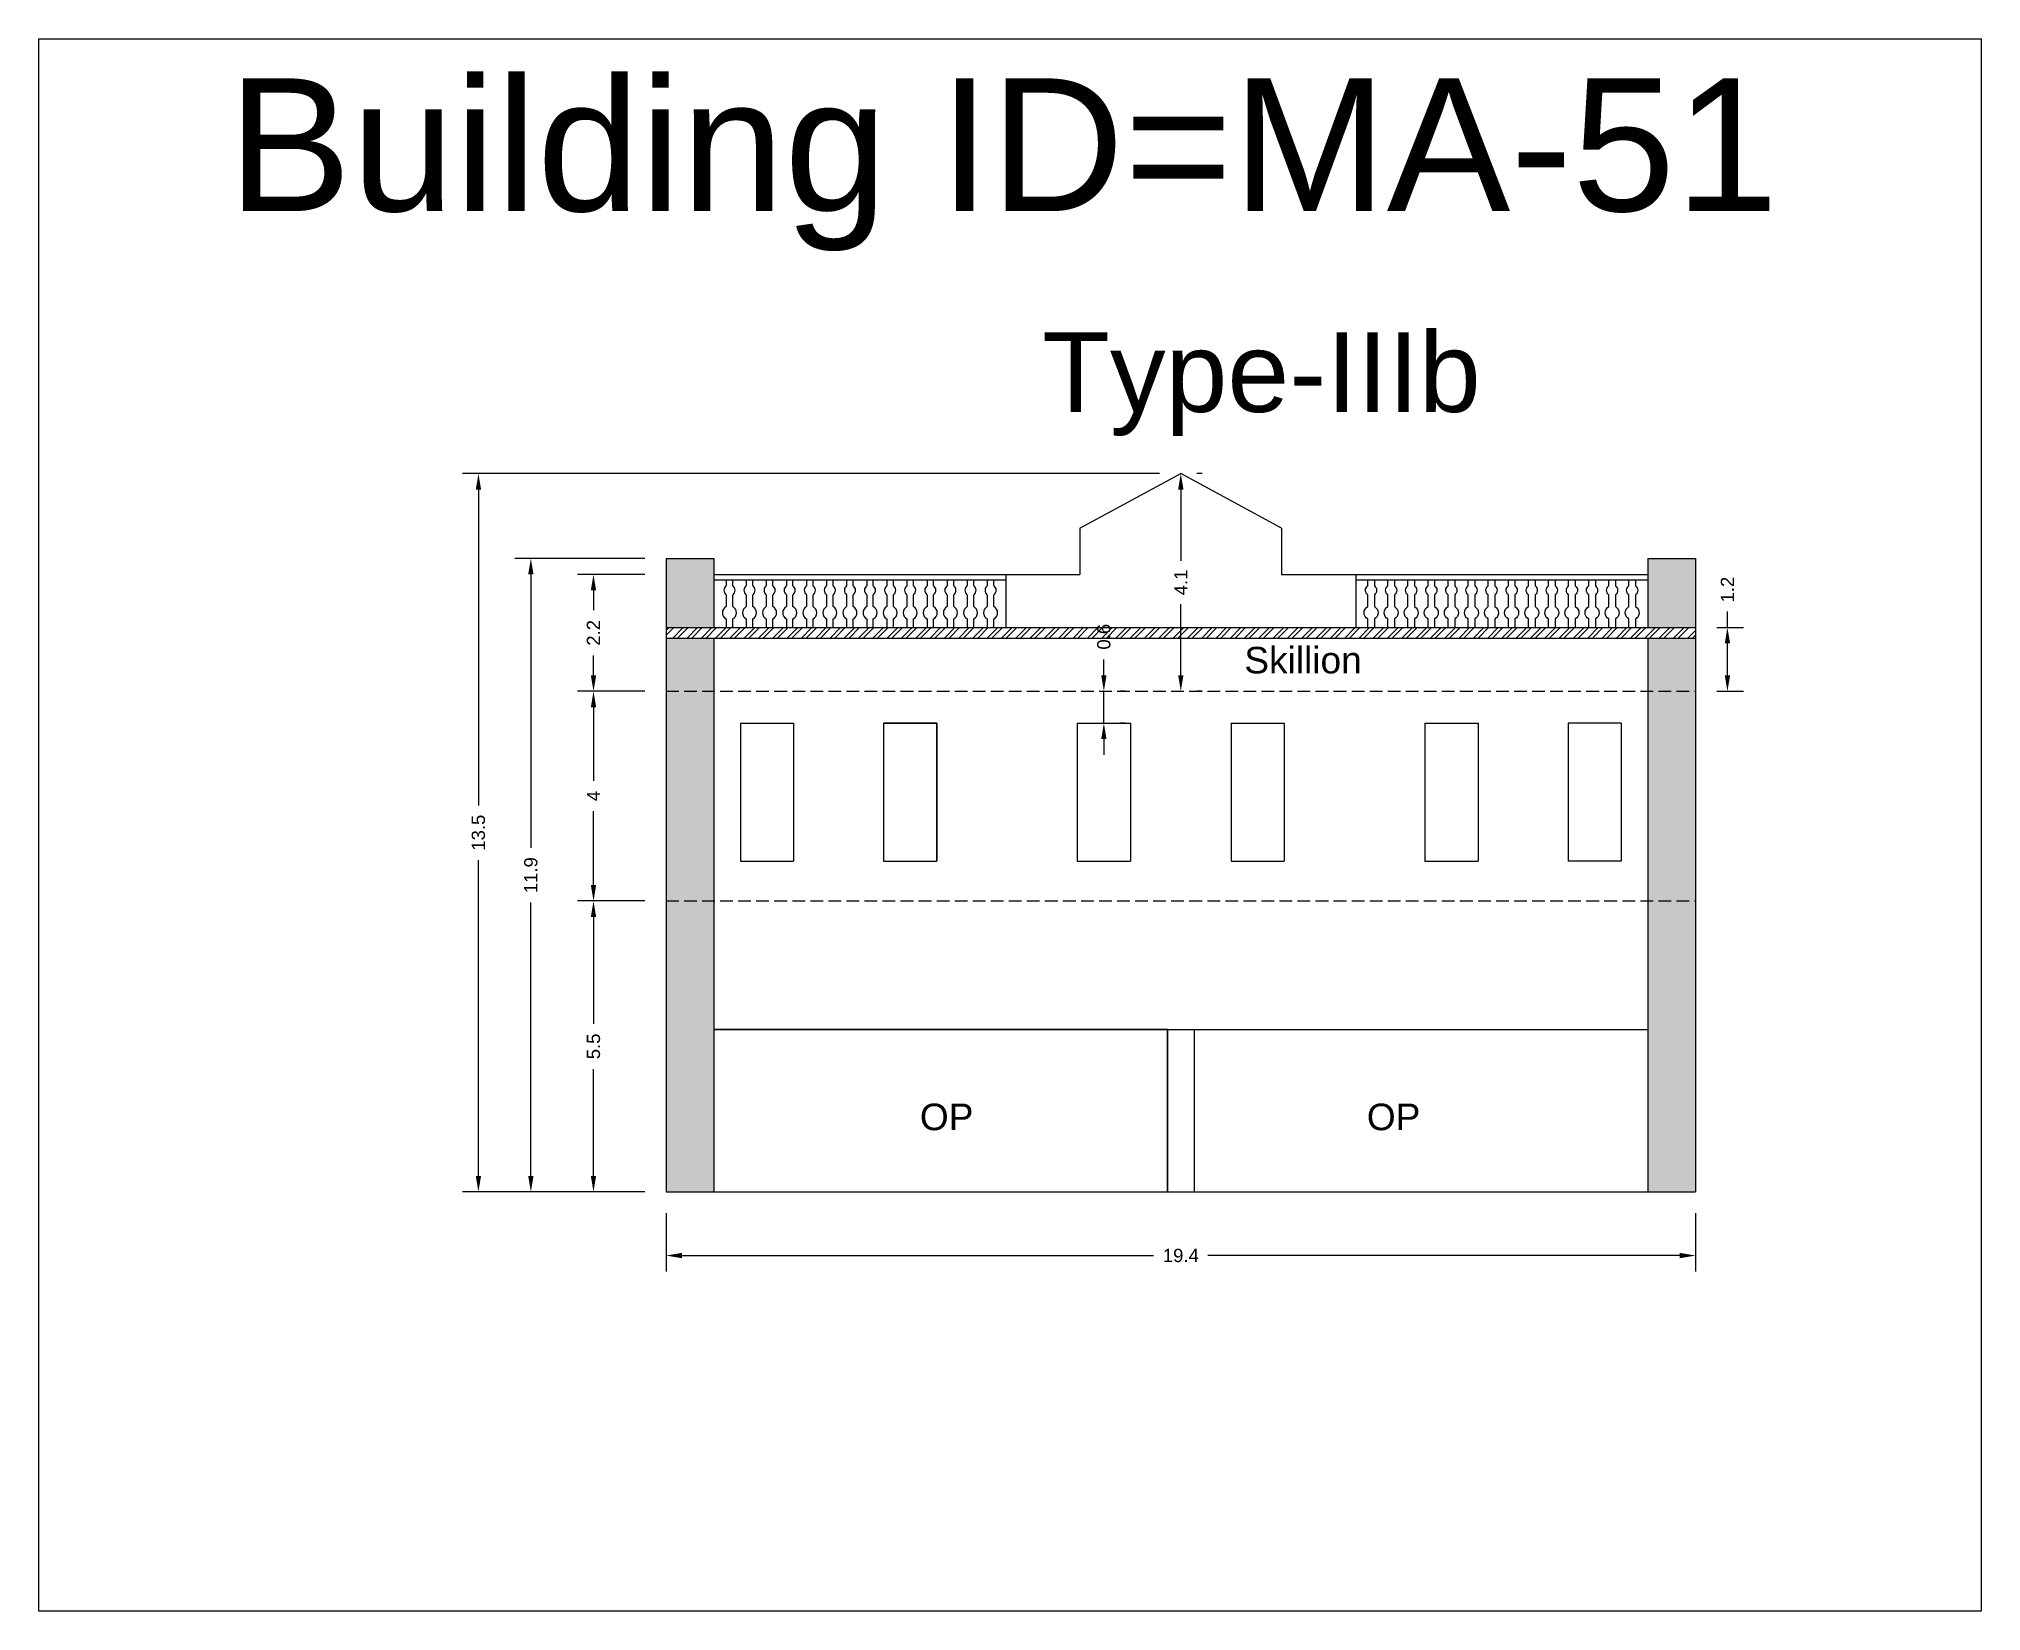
# Model space of a CAD drawing. Header units: metres. Extents: x 3416649 to 3417100, y -6712966 to -6712690.
# Drawn here: x 3416649.39 to 3416685.98, y -6712887.04 to -6712857.42 of the extents above; entities that cross this region are included whole.
import ezdxf

# ---------------------------------------------------------------- set-up
doc = ezdxf.new("R2010")
doc.units = ezdxf.units.M
doc.linetypes.add('ACAD_ISO02W100', pattern=[15, 12, -3])
doc.layers.add('Dotted', color=7, linetype='ACAD_ISO02W100', plot=False)
doc.styles.get("Standard").update_dxf_attribs({"font": 'arial.ttf'})
doc.dimstyles.new('ISO-25', dxfattribs={"dimtxt": 0.25, "dimasz": 0.3, "dimexe": 0.3, "dimexo": 0.4, "dimgap": 0.2, "dimtad": 0, "dimdec": 1, "dimdsep": 46, "dimtxsty": 'Standard', "dimcen": 2.5, "dimadec": 0, "dimazin": 0, "dimtfac": 1, "dimtdec": 1, "dimtmove": 0, "dimatfit": 3, "dimfxl": 1, "dimarcsym": 0})

msp = doc.modelspace()

# ---------------------------------------------------------------- texts
at = {"attachment_point": 1}
for s, width, heights, insert, char_height in [('Building ID=MA-51', 67.86454, [0.517], (3416652.949, -6712858.163), 2.5), ('Type-IIIb ', 9.99112, [0.517], (3416668.289, -6712862.947), 1.5), ('Skillion', 1.17554, [0], (3416672.101, -6712868.872), 0.5), ('OP', 1.17554, [0], (3416665.987, -6712877.476), 0.5), ('OP', 1.17554, [0], (3416674.409, -6712877.476), 0.5)]:
    msp.add_mtext_dynamic_manual_height_columns(s, width=width, gutter_width=12.5, heights=heights, dxfattribs=dict(at, insert=insert, char_height=char_height))

# ---------------------------------------------------------------- blocks, each defined once
blk = doc.blocks.new('*D415')
at = {"color": 0, "lineweight": -2, "transparency": 16777216}
for p, q in [((3416660.804, -6712873.658), (3416659.537, -6712873.658)), ((3416659.837, -6712873.958), (3416659.837, -6712875.97)), ((3416659.837, -6712878.838), (3416659.837, -6712876.827)), ((3416660.804, -6712879.138), (3416659.537, -6712879.138))]:
    blk.add_line(p, q, dxfattribs=at)
at = {"color": 0, "transparency": 16777216}
for points in [[(3416659.787, -6712873.958), (3416659.887, -6712873.958), (3416659.837, -6712873.658)], [(3416659.787, -6712878.838), (3416659.887, -6712878.838), (3416659.837, -6712879.138)]]:
    blk.add_solid(points, dxfattribs=at)
at = {"layer": 'Defpoints', "color": 0, "transparency": 16777216}
for p in [(3416659.837, -6712873.658), (3416661.204, -6712873.658), (3416661.204, -6712879.138)]:
    blk.add_point(p, dxfattribs=at)
at = {"color": 0, "transparency": 16777216, "insert": (3416659.837, -6712876.398), "char_height": 0.25, "attachment_point": 5, "rotation": 90}
blk.add_mtext('5.5', dxfattribs=at)
blk = doc.blocks.new('*D416')
at = {"color": 0, "lineweight": -2, "transparency": 16777216}
for p, q in [((3416660.804, -6712869.708), (3416659.537, -6712869.708)), ((3416659.837, -6712870.008), (3416659.837, -6712871.397)), ((3416659.837, -6712873.358), (3416659.837, -6712871.97)), ((3416660.804, -6712873.658), (3416659.537, -6712873.658))]:
    blk.add_line(p, q, dxfattribs=at)
at = {"color": 0, "transparency": 16777216}
for points in [[(3416659.787, -6712870.008), (3416659.887, -6712870.008), (3416659.837, -6712869.708)], [(3416659.787, -6712873.358), (3416659.887, -6712873.358), (3416659.837, -6712873.658)]]:
    blk.add_solid(points, dxfattribs=at)
at = {"layer": 'Defpoints', "color": 0, "transparency": 16777216}
for p in [(3416659.837, -6712869.708), (3416661.204, -6712869.708), (3416661.204, -6712873.658)]:
    blk.add_point(p, dxfattribs=at)
at = {"color": 0, "transparency": 16777216, "insert": (3416659.837, -6712871.683), "char_height": 0.25, "attachment_point": 5, "rotation": 90}
blk.add_mtext('4', dxfattribs=at)
blk = doc.blocks.new('*D417')
at = {"color": 0, "lineweight": -2, "transparency": 16777216}
for p, q in [((3416660.804, -6712867.508), (3416659.537, -6712867.508)), ((3416659.837, -6712867.808), (3416659.837, -6712868.18)), ((3416659.837, -6712869.408), (3416659.837, -6712869.037)), ((3416660.804, -6712869.708), (3416659.537, -6712869.708))]:
    blk.add_line(p, q, dxfattribs=at)
at = {"color": 0, "transparency": 16777216}
for points in [[(3416659.787, -6712867.808), (3416659.887, -6712867.808), (3416659.837, -6712867.508)], [(3416659.787, -6712869.408), (3416659.887, -6712869.408), (3416659.837, -6712869.708)]]:
    blk.add_solid(points, dxfattribs=at)
at = {"layer": 'Defpoints', "color": 0, "transparency": 16777216}
for p in [(3416659.837, -6712867.508), (3416661.204, -6712867.508), (3416661.204, -6712869.708)]:
    blk.add_point(p, dxfattribs=at)
at = {"color": 0, "transparency": 16777216, "insert": (3416659.837, -6712868.608), "char_height": 0.25, "attachment_point": 5, "rotation": 90}
blk.add_mtext('2.2', dxfattribs=at)
blk = doc.blocks.new('*D418')
at = {"color": 0, "lineweight": -2, "transparency": 16777216}
for p, q in [((3416671.304, -6712865.608), (3416671.204, -6712865.608)), ((3416670.904, -6712865.908), (3416670.904, -6712867.25)), ((3416670.904, -6712869.408), (3416670.904, -6712868.067)), ((3416671.304, -6712869.708), (3416671.204, -6712869.708))]:
    blk.add_line(p, q, dxfattribs=at)
at = {"color": 0, "transparency": 16777216}
for points in [[(3416670.854, -6712865.908), (3416670.954, -6712865.908), (3416670.904, -6712865.608)], [(3416670.854, -6712869.408), (3416670.954, -6712869.408), (3416670.904, -6712869.708)]]:
    blk.add_solid(points, dxfattribs=at)
at = {"layer": 'Defpoints', "color": 0, "transparency": 16777216}
for p in [(3416670.904, -6712865.608), (3416670.904, -6712869.708), (3416670.904, -6712869.708)]:
    blk.add_point(p, dxfattribs=at)
at = {"color": 0, "transparency": 16777216, "insert": (3416670.904, -6712867.658), "char_height": 0.25, "attachment_point": 5, "rotation": 90}
blk.add_mtext('4.1', dxfattribs=at)
blk = doc.blocks.new('*D419')
at = {"color": 0, "lineweight": -2, "transparency": 16777216}
for p, q in [((3416660.804, -6712867.208), (3416658.357, -6712867.208)), ((3416658.657, -6712867.508), (3416658.657, -6712872.66)), ((3416658.657, -6712878.838), (3416658.657, -6712873.686)), ((3416660.804, -6712879.138), (3416658.357, -6712879.138))]:
    blk.add_line(p, q, dxfattribs=at)
at = {"color": 0, "transparency": 16777216}
for points in [[(3416658.607, -6712867.508), (3416658.707, -6712867.508), (3416658.657, -6712867.208)], [(3416658.607, -6712878.838), (3416658.707, -6712878.838), (3416658.657, -6712879.138)]]:
    blk.add_solid(points, dxfattribs=at)
at = {"layer": 'Defpoints', "color": 0, "transparency": 16777216}
for p in [(3416658.657, -6712867.208), (3416661.204, -6712867.208), (3416661.204, -6712879.138)]:
    blk.add_point(p, dxfattribs=at)
at = {"color": 0, "transparency": 16777216, "insert": (3416658.657, -6712873.173), "char_height": 0.25, "attachment_point": 5, "rotation": 90}
blk.add_mtext('11.9', dxfattribs=at)
blk = doc.blocks.new('*D420')
at = {"color": 0, "lineweight": -2, "transparency": 16777216}
for p, q in [((3416661.204, -6712879.538), (3416661.204, -6712880.638)), ((3416680.604, -6712879.538), (3416680.604, -6712880.638)), ((3416661.504, -6712880.338), (3416670.392, -6712880.338)), ((3416680.304, -6712880.338), (3416671.416, -6712880.338))]:
    blk.add_line(p, q, dxfattribs=at)
at = {"color": 0, "transparency": 16777216}
for points in [[(3416661.504, -6712880.288), (3416661.504, -6712880.388), (3416661.204, -6712880.338)], [(3416680.304, -6712880.288), (3416680.304, -6712880.388), (3416680.604, -6712880.338)]]:
    blk.add_solid(points, dxfattribs=at)
at = {"layer": 'Defpoints', "color": 0, "transparency": 16777216}
for p in [(3416661.204, -6712879.138), (3416680.604, -6712879.138), (3416680.604, -6712880.338)]:
    blk.add_point(p, dxfattribs=at)
at = {"color": 0, "transparency": 16777216, "insert": (3416670.904, -6712880.338), "char_height": 0.25, "attachment_point": 5}
blk.add_mtext('19.4', dxfattribs=at)
blk = doc.blocks.new('*D421')
at = {"color": 0, "lineweight": -2, "transparency": 16777216}
for p, q in [((3416670.504, -6712865.608), (3416657.369, -6712865.608)), ((3416657.669, -6712865.908), (3416657.669, -6712871.859)), ((3416657.669, -6712878.838), (3416657.669, -6712872.887)), ((3416660.804, -6712879.138), (3416657.369, -6712879.138))]:
    blk.add_line(p, q, dxfattribs=at)
at = {"color": 0, "transparency": 16777216}
for points in [[(3416657.619, -6712865.908), (3416657.719, -6712865.908), (3416657.669, -6712865.608)], [(3416657.619, -6712878.838), (3416657.719, -6712878.838), (3416657.669, -6712879.138)]]:
    blk.add_solid(points, dxfattribs=at)
at = {"layer": 'Defpoints', "color": 0, "transparency": 16777216}
for p in [(3416657.669, -6712865.608), (3416670.904, -6712865.608), (3416661.204, -6712879.138)]:
    blk.add_point(p, dxfattribs=at)
at = {"color": 0, "transparency": 16777216, "insert": (3416657.669, -6712872.373), "char_height": 0.25, "attachment_point": 5, "rotation": 90}
blk.add_mtext('13.5', dxfattribs=at)
blk = doc.blocks.new('*D422')
at = {"color": 0, "lineweight": -2, "transparency": 16777216}
for p, q in [((3416681.204, -6712868.508), (3416681.204, -6712868.208)), ((3416681.004, -6712868.508), (3416681.504, -6712868.508)), ((3416681.204, -6712869.408), (3416681.204, -6712868.808)), ((3416681.004, -6712869.708), (3416681.504, -6712869.708))]:
    blk.add_line(p, q, dxfattribs=at)
at = {"color": 0, "transparency": 16777216}
for points in [[(3416681.154, -6712868.808), (3416681.254, -6712868.808), (3416681.204, -6712868.508)], [(3416681.154, -6712869.408), (3416681.254, -6712869.408), (3416681.204, -6712869.708)]]:
    blk.add_solid(points, dxfattribs=at)
at = {"layer": 'Defpoints', "color": 0, "transparency": 16777216}
for p in [(3416680.604, -6712868.508), (3416681.204, -6712868.508), (3416680.604, -6712869.708)]:
    blk.add_point(p, dxfattribs=at)
at = {"color": 0, "transparency": 16777216, "insert": (3416681.204, -6712867.794), "char_height": 0.25, "attachment_point": 5, "rotation": 90}
blk.add_mtext('1.2', dxfattribs=at)
blk = doc.blocks.new('*D423')
at = {"color": 0, "lineweight": -2, "transparency": 16777216}
for p, q in [((3416669.454, -6712869.408), (3416669.454, -6712869.108)), ((3416669.454, -6712870.308), (3416669.454, -6712869.708)), ((3416669.854, -6712869.708), (3416669.754, -6712869.708)), ((3416669.854, -6712870.308), (3416669.754, -6712870.308)), ((3416669.454, -6712870.608), (3416669.454, -6712870.908))]:
    blk.add_line(p, q, dxfattribs=at)
at = {"color": 0, "transparency": 16777216}
for points in [[(3416669.404, -6712869.408), (3416669.504, -6712869.408), (3416669.454, -6712869.708)], [(3416669.404, -6712870.608), (3416669.504, -6712870.608), (3416669.454, -6712870.308)]]:
    blk.add_solid(points, dxfattribs=at)
at = {"layer": 'Defpoints', "color": 0, "transparency": 16777216}
for p in [(3416669.454, -6712869.708), (3416669.454, -6712869.708), (3416669.454, -6712870.308)]:
    blk.add_point(p, dxfattribs=at)
at = {"color": 0, "transparency": 16777216, "insert": (3416669.454, -6712868.681), "char_height": 0.25, "attachment_point": 5, "rotation": 90}
blk.add_mtext('0.6', dxfattribs=at)

# ---------------------------------------------------------------- dimensions: what is measured, and where the dimension line sits
for base, p1, p2, picture, middle in [((3416657.669, -6712865.608), (3416661.204, -6712879.138), (3416670.904, -6712865.608), '*D421', (3416657.669, -6712872.373)), ((3416670.904, -6712869.708), (3416670.904, -6712865.608), (3416670.904, -6712869.708), '*D418', (3416670.904, -6712867.658)), ((3416658.657, -6712867.208), (3416661.204, -6712879.138), (3416661.204, -6712867.208), '*D419', (3416658.657, -6712873.173)), ((3416659.837, -6712867.508), (3416661.204, -6712869.708), (3416661.204, -6712867.508), '*D417', (3416659.837, -6712868.608)), ((3416681.204, -6712868.508), (3416680.604, -6712869.708), (3416680.604, -6712868.508), '*D422', (3416681.204, -6712867.794)), ((3416669.454, -6712869.708), (3416669.454, -6712870.308), (3416669.454, -6712869.708), '*D423', (3416669.454, -6712868.681)), ((3416659.836650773, -6712869.708254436), (3416661.203917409, -6712873.658254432), (3416661.203917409, -6712869.708254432), '*D416', (3416659.83665077, -6712871.683254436)), ((3416659.837, -6712873.658), (3416661.204, -6712879.138), (3416661.204, -6712873.658), '*D415', (3416659.837, -6712876.398))]:
    dim = msp.add_linear_dim(base=base, p1=p1, p2=p2, angle=90, dimstyle='ISO-25')
    dim.commit()
    dim.dimension.update_dxf_attribs({"geometry": picture, "text_midpoint": middle})
dim = msp.add_linear_dim(base=(3416680.604, -6712880.338), p1=(3416661.204, -6712879.138), p2=(3416680.604, -6712879.138), dimstyle='ISO-25')
dim.commit()
dim.dimension.update_dxf_attribs({"geometry": '*D420', "text_midpoint": (3416670.904, -6712880.338)})

# ---------------------------------------------------------------- hatches: boundary and pattern name
h = msp.add_hatch(color=256)
h.dxf.hatch_style = 1
h.paths.add_polyline_path([(3416661.204, -6712867.208), (3416662.104, -6712867.208), (3416662.104, -6712868.508), (3416661.204, -6712868.508)])
h.paths.add_polyline_path([(3416661.204, -6712868.708), (3416662.104, -6712868.708), (3416662.104, -6712869.708), (3416661.204, -6712869.708)])
h.paths.add_polyline_path([(3416661.204, -6712869.708), (3416662.104, -6712869.708), (3416662.104, -6712873.658), (3416661.204, -6712873.658)])
h.paths.add_polyline_path([(3416661.204, -6712873.658), (3416662.104, -6712873.658), (3416662.104, -6712879.138), (3416661.204, -6712879.138)])
h = msp.add_hatch(color=256)
h.dxf.hatch_style = 1
h.paths.add_polyline_path([(3416680.604, -6712867.208), (3416679.704, -6712867.208), (3416679.704, -6712868.508), (3416680.604, -6712868.508)])
h.paths.add_polyline_path([(3416680.604, -6712868.708), (3416679.704, -6712868.708), (3416679.704, -6712869.708), (3416680.604, -6712869.708)])
h.paths.add_polyline_path([(3416679.704, -6712873.658), (3416680.604, -6712873.658), (3416680.604, -6712869.708), (3416679.704, -6712869.708)])
h.paths.add_polyline_path([(3416679.704, -6712879.138), (3416680.604, -6712879.138), (3416680.604, -6712873.658), (3416679.704, -6712873.658)])
h = msp.add_hatch()
h.set_pattern_fill('ANSI32', color=256, scale=0.02)
h.set_pattern_definition([(45, (-17.125, 1.77643), (-0.134703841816, 0.134703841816), []), (45, (-17.0352, 1.77643), (-0.134703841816, 0.134703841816), [])])
h.paths.add_polyline_path([(3416680.604, -6712868.708), (3416680.604, -6712868.508), (3416661.204, -6712868.508), (3416661.204, -6712868.708)])

# ---------------------------------------------------------------- linework, layer by layer
for points in [[(3416649.386, -6712857.418), (3416685.985, -6712857.418), (3416685.985, -6712887.037), (3416649.386, -6712887.037)], [(3416666.304, -6712870.308), (3416665.304, -6712870.308), (3416665.304, -6712872.908), (3416666.304, -6712872.908)], [(3416670.654, -6712876.078), (3416662.104, -6712876.078), (3416662.104, -6712879.138), (3416670.654, -6712879.138)]]:
    msp.add_lwpolyline(points, close=True)
for points in [[(3416669.004, -6712866.638), (3416670.904, -6712865.608)], [(3416672.804, -6712866.638), (3416670.904, -6712865.608)], [(3416669.004, -6712866.638), (3416669.004, -6712867.508)], [(3416672.804, -6712866.638), (3416672.804, -6712867.508)], [(3416661.204, -6712867.208), (3416661.204, -6712879.138)], [(3416661.204, -6712867.208), (3416662.104, -6712867.208)], [(3416662.104, -6712867.208), (3416662.104, -6712868.508)], [(3416679.704, -6712867.208), (3416679.704, -6712868.508)], [(3416679.704, -6712867.208), (3416680.604, -6712867.208)], [(3416680.604, -6712867.208), (3416680.604, -6712879.138)], [(3416662.104, -6712867.508), (3416669.004, -6712867.508)], [(3416667.604, -6712867.508), (3416667.604, -6712868.508)], [(3416672.804, -6712867.508), (3416679.704, -6712867.508)], [(3416674.204, -6712867.508), (3416674.204, -6712868.508)], [(3416662.104, -6712867.608), (3416667.604, -6712867.608)], [(3416674.204, -6712867.608), (3416679.704, -6712867.608)], [(3416661.204, -6712868.508), (3416680.604, -6712868.508)], [(3416661.204, -6712868.708), (3416680.604, -6712868.708)], [(3416662.104, -6712868.708), (3416662.104, -6712879.138)], [(3416679.704, -6712868.708), (3416679.704, -6712879.138)], [(3416662.604, -6712870.308), (3416663.604, -6712870.308)], [(3416662.604, -6712870.308), (3416662.604, -6712872.908)], [(3416663.604, -6712870.308), (3416663.604, -6712872.908)], [(3416665.304, -6712870.308), (3416666.304, -6712870.308)], [(3416665.304, -6712870.308), (3416665.304, -6712872.908)], [(3416666.304, -6712870.308), (3416666.304, -6712872.908)], [(3416668.954, -6712870.308), (3416668.954, -6712872.908)], [(3416668.954, -6712870.308), (3416669.954, -6712870.308)], [(3416669.954, -6712870.308), (3416669.954, -6712872.908)], [(3416671.854, -6712870.308), (3416671.854, -6712872.908)], [(3416671.854, -6712870.308), (3416672.854, -6712870.308)], [(3416672.854, -6712870.308), (3416672.854, -6712872.908)], [(3416675.504, -6712870.308), (3416675.504, -6712872.908)], [(3416675.504, -6712870.308), (3416676.504, -6712870.308)], [(3416676.504, -6712870.308), (3416676.504, -6712872.908)], [(3416678.204, -6712870.308), (3416678.204, -6712872.908)], [(3416679.204, -6712870.308), (3416678.204, -6712870.308)], [(3416679.204, -6712870.308), (3416679.204, -6712872.908)], [(3416662.604, -6712872.908), (3416663.604, -6712872.908)], [(3416665.304, -6712872.908), (3416666.304, -6712872.908)], [(3416668.954, -6712872.908), (3416669.954, -6712872.908)], [(3416671.854, -6712872.908), (3416672.854, -6712872.908)], [(3416675.504, -6712872.908), (3416676.504, -6712872.908)], [(3416679.204, -6712872.908), (3416678.204, -6712872.908)], [(3416662.104, -6712876.078), (3416679.704, -6712876.078)], [(3416670.654, -6712876.078), (3416670.654, -6712879.138)], [(3416671.154, -6712876.078), (3416671.154, -6712879.138)], [(3416661.204, -6712879.138), (3416680.604, -6712879.138)]]:
    msp.add_lwpolyline(points)
for points in [[(3416662.336, -6712867.608), (3416662.336, -6712867.721, 0.504557), (3416662.336, -6712867.89), (3416662.336, -6712868.113, 0.59952), (3416662.336, -6712868.346), (3416662.336, -6712868.508)], [(3416662.461, -6712868.508), (3416662.461, -6712868.346, 0.59952), (3416662.461, -6712868.113), (3416662.461, -6712867.89, 0.504557), (3416662.461, -6712867.721), (3416662.461, -6712867.608)], [(3416662.715, -6712867.608), (3416662.715, -6712867.721, 0.504557), (3416662.715, -6712867.89), (3416662.715, -6712868.113, 0.59952), (3416662.715, -6712868.346), (3416662.715, -6712868.508)], [(3416662.839, -6712868.508), (3416662.839, -6712868.346, 0.59952), (3416662.839, -6712868.113), (3416662.839, -6712867.89, 0.504557), (3416662.839, -6712867.721), (3416662.839, -6712867.608)], [(3416663.093, -6712867.608), (3416663.093, -6712867.721, 0.504557), (3416663.093, -6712867.89), (3416663.093, -6712868.113, 0.59952), (3416663.093, -6712868.346), (3416663.093, -6712868.508)], [(3416663.218, -6712868.508), (3416663.218, -6712868.346, 0.59952), (3416663.218, -6712868.113), (3416663.218, -6712867.89, 0.504557), (3416663.218, -6712867.721), (3416663.218, -6712867.608)], [(3416663.472, -6712867.608), (3416663.472, -6712867.721, 0.504557), (3416663.472, -6712867.89), (3416663.472, -6712868.113, 0.59952), (3416663.472, -6712868.346), (3416663.472, -6712868.508)], [(3416663.596, -6712868.508), (3416663.596, -6712868.346, 0.59952), (3416663.596, -6712868.113), (3416663.596, -6712867.89, 0.504557), (3416663.596, -6712867.721), (3416663.596, -6712867.608)], [(3416663.85, -6712867.608), (3416663.85, -6712867.721, 0.504557), (3416663.85, -6712867.89), (3416663.85, -6712868.113, 0.59952), (3416663.85, -6712868.346), (3416663.85, -6712868.508)], [(3416663.975, -6712868.508), (3416663.975, -6712868.346, 0.59952), (3416663.975, -6712868.113), (3416663.975, -6712867.89, 0.504557), (3416663.975, -6712867.721), (3416663.975, -6712867.608)], [(3416664.229, -6712867.608), (3416664.229, -6712867.721, 0.504557), (3416664.229, -6712867.89), (3416664.229, -6712868.113, 0.59952), (3416664.229, -6712868.346), (3416664.229, -6712868.508)], [(3416664.353, -6712868.508), (3416664.353, -6712868.346, 0.59952), (3416664.353, -6712868.113), (3416664.353, -6712867.89, 0.504557), (3416664.353, -6712867.721), (3416664.353, -6712867.608)], [(3416664.607, -6712867.608), (3416664.607, -6712867.721, 0.504557), (3416664.607, -6712867.89), (3416664.607, -6712868.113, 0.59952), (3416664.607, -6712868.346), (3416664.607, -6712868.508)], [(3416664.732, -6712868.508), (3416664.732, -6712868.346, 0.59952), (3416664.732, -6712868.113), (3416664.732, -6712867.89, 0.504557), (3416664.732, -6712867.721), (3416664.732, -6712867.608)], [(3416664.986, -6712867.608), (3416664.986, -6712867.721, 0.504557), (3416664.986, -6712867.89), (3416664.986, -6712868.113, 0.59952), (3416664.986, -6712868.346), (3416664.986, -6712868.508)], [(3416665.11, -6712868.508), (3416665.11, -6712868.346, 0.59952), (3416665.11, -6712868.113), (3416665.11, -6712867.89, 0.504557), (3416665.11, -6712867.721), (3416665.11, -6712867.608)], [(3416665.365, -6712867.608), (3416665.365, -6712867.721, 0.504557), (3416665.365, -6712867.89), (3416665.365, -6712868.113, 0.59952), (3416665.365, -6712868.346), (3416665.365, -6712868.508)], [(3416665.489, -6712868.508), (3416665.489, -6712868.346, 0.59952), (3416665.489, -6712868.113), (3416665.489, -6712867.89, 0.504557), (3416665.489, -6712867.721), (3416665.489, -6712867.608)], [(3416665.743, -6712867.608), (3416665.743, -6712867.721, 0.504557), (3416665.743, -6712867.89), (3416665.743, -6712868.113, 0.59952), (3416665.743, -6712868.346), (3416665.743, -6712868.508)], [(3416665.867, -6712868.508), (3416665.867, -6712868.346, 0.59952), (3416665.867, -6712868.113), (3416665.867, -6712867.89, 0.504557), (3416665.867, -6712867.721), (3416665.867, -6712867.608)], [(3416666.122, -6712867.608), (3416666.122, -6712867.721, 0.504557), (3416666.122, -6712867.89), (3416666.122, -6712868.113, 0.59952), (3416666.122, -6712868.346), (3416666.122, -6712868.508)], [(3416666.246, -6712868.508), (3416666.246, -6712868.346, 0.59952), (3416666.246, -6712868.113), (3416666.246, -6712867.89, 0.504557), (3416666.246, -6712867.721), (3416666.246, -6712867.608)], [(3416666.5, -6712867.608), (3416666.5, -6712867.721, 0.504557), (3416666.5, -6712867.89), (3416666.5, -6712868.113, 0.59952), (3416666.5, -6712868.346), (3416666.5, -6712868.508)], [(3416666.625, -6712868.508), (3416666.625, -6712868.346, 0.59952), (3416666.625, -6712868.113), (3416666.625, -6712867.89, 0.504557), (3416666.625, -6712867.721), (3416666.625, -6712867.608)], [(3416666.879, -6712867.608), (3416666.879, -6712867.721, 0.504557), (3416666.879, -6712867.89), (3416666.879, -6712868.113, 0.59952), (3416666.879, -6712868.346), (3416666.879, -6712868.508)], [(3416667.003, -6712868.508), (3416667.003, -6712868.346, 0.59952), (3416667.003, -6712868.113), (3416667.003, -6712867.89, 0.504557), (3416667.003, -6712867.721), (3416667.003, -6712867.608)], [(3416667.257, -6712867.608), (3416667.257, -6712867.721, 0.504557), (3416667.257, -6712867.89), (3416667.257, -6712868.113, 0.59952), (3416667.257, -6712868.346), (3416667.257, -6712868.508)], [(3416667.382, -6712868.508), (3416667.382, -6712868.346, 0.59952), (3416667.382, -6712868.113), (3416667.382, -6712867.89, 0.504557), (3416667.382, -6712867.721), (3416667.382, -6712867.608)], [(3416674.426, -6712868.508), (3416674.426, -6712868.346, -0.59952), (3416674.426, -6712868.113), (3416674.426, -6712867.89, -0.504557), (3416674.426, -6712867.721), (3416674.426, -6712867.608)], [(3416674.551, -6712867.608), (3416674.551, -6712867.721, -0.504557), (3416674.551, -6712867.89), (3416674.551, -6712868.113, -0.59952), (3416674.551, -6712868.346), (3416674.551, -6712868.508)], [(3416674.805, -6712868.508), (3416674.805, -6712868.346, -0.59952), (3416674.805, -6712868.113), (3416674.805, -6712867.89, -0.504557), (3416674.805, -6712867.721), (3416674.805, -6712867.608)], [(3416674.929, -6712867.608), (3416674.929, -6712867.721, -0.504557), (3416674.929, -6712867.89), (3416674.929, -6712868.113, -0.59952), (3416674.929, -6712868.346), (3416674.929, -6712868.508)], [(3416675.183, -6712868.508), (3416675.183, -6712868.346, -0.59952), (3416675.183, -6712868.113), (3416675.183, -6712867.89, -0.504557), (3416675.183, -6712867.721), (3416675.183, -6712867.608)], [(3416675.308, -6712867.608), (3416675.308, -6712867.721, -0.504557), (3416675.308, -6712867.89), (3416675.308, -6712868.113, -0.59952), (3416675.308, -6712868.346), (3416675.308, -6712868.508)], [(3416675.562, -6712868.508), (3416675.562, -6712868.346, -0.59952), (3416675.562, -6712868.113), (3416675.562, -6712867.89, -0.504557), (3416675.562, -6712867.721), (3416675.562, -6712867.608)], [(3416675.686, -6712867.608), (3416675.686, -6712867.721, -0.504557), (3416675.686, -6712867.89), (3416675.686, -6712868.113, -0.59952), (3416675.686, -6712868.346), (3416675.686, -6712868.508)], [(3416675.94, -6712868.508), (3416675.94, -6712868.346, -0.59952), (3416675.94, -6712868.113), (3416675.94, -6712867.89, -0.504557), (3416675.94, -6712867.721), (3416675.94, -6712867.608)], [(3416676.065, -6712867.608), (3416676.065, -6712867.721, -0.504557), (3416676.065, -6712867.89), (3416676.065, -6712868.113, -0.59952), (3416676.065, -6712868.346), (3416676.065, -6712868.508)], [(3416676.319, -6712868.508), (3416676.319, -6712868.346, -0.59952), (3416676.319, -6712868.113), (3416676.319, -6712867.89, -0.504557), (3416676.319, -6712867.721), (3416676.319, -6712867.608)], [(3416676.443, -6712867.608), (3416676.443, -6712867.721, -0.504557), (3416676.443, -6712867.89), (3416676.443, -6712868.113, -0.59952), (3416676.443, -6712868.346), (3416676.443, -6712868.508)], [(3416676.697, -6712868.508), (3416676.697, -6712868.346, -0.59952), (3416676.697, -6712868.113), (3416676.697, -6712867.89, -0.504557), (3416676.697, -6712867.721), (3416676.697, -6712867.608)], [(3416676.822, -6712867.608), (3416676.822, -6712867.721, -0.504557), (3416676.822, -6712867.89), (3416676.822, -6712868.113, -0.59952), (3416676.822, -6712868.346), (3416676.822, -6712868.508)], [(3416677.076, -6712868.508), (3416677.076, -6712868.346, -0.59952), (3416677.076, -6712868.113), (3416677.076, -6712867.89, -0.504557), (3416677.076, -6712867.721), (3416677.076, -6712867.608)], [(3416677.2, -6712867.608), (3416677.2, -6712867.721, -0.504557), (3416677.2, -6712867.89), (3416677.2, -6712868.113, -0.59952), (3416677.2, -6712868.346), (3416677.2, -6712868.508)], [(3416677.455, -6712868.508), (3416677.455, -6712868.346, -0.59952), (3416677.455, -6712868.113), (3416677.455, -6712867.89, -0.504557), (3416677.455, -6712867.721), (3416677.455, -6712867.608)], [(3416677.579, -6712867.608), (3416677.579, -6712867.721, -0.504557), (3416677.579, -6712867.89), (3416677.579, -6712868.113, -0.59952), (3416677.579, -6712868.346), (3416677.579, -6712868.508)], [(3416677.833, -6712868.508), (3416677.833, -6712868.346, -0.59952), (3416677.833, -6712868.113), (3416677.833, -6712867.89, -0.504557), (3416677.833, -6712867.721), (3416677.833, -6712867.608)], [(3416677.957, -6712867.608), (3416677.957, -6712867.721, -0.504557), (3416677.957, -6712867.89), (3416677.957, -6712868.113, -0.59952), (3416677.957, -6712868.346), (3416677.957, -6712868.508)], [(3416678.212, -6712868.508), (3416678.212, -6712868.346, -0.59952), (3416678.212, -6712868.113), (3416678.212, -6712867.89, -0.504557), (3416678.212, -6712867.721), (3416678.212, -6712867.608)], [(3416678.336, -6712867.608), (3416678.336, -6712867.721, -0.504557), (3416678.336, -6712867.89), (3416678.336, -6712868.113, -0.59952), (3416678.336, -6712868.346), (3416678.336, -6712868.508)], [(3416678.59, -6712868.508), (3416678.59, -6712868.346, -0.59952), (3416678.59, -6712868.113), (3416678.59, -6712867.89, -0.504557), (3416678.59, -6712867.721), (3416678.59, -6712867.608)], [(3416678.715, -6712867.608), (3416678.715, -6712867.721, -0.504557), (3416678.715, -6712867.89), (3416678.715, -6712868.113, -0.59952), (3416678.715, -6712868.346), (3416678.715, -6712868.508)], [(3416678.969, -6712868.508), (3416678.969, -6712868.346, -0.59952), (3416678.969, -6712868.113), (3416678.969, -6712867.89, -0.504557), (3416678.969, -6712867.721), (3416678.969, -6712867.608)], [(3416679.093, -6712867.608), (3416679.093, -6712867.721, -0.504557), (3416679.093, -6712867.89), (3416679.093, -6712868.113, -0.59952), (3416679.093, -6712868.346), (3416679.093, -6712868.508)], [(3416679.347, -6712868.508), (3416679.347, -6712868.346, -0.59952), (3416679.347, -6712868.113), (3416679.347, -6712867.89, -0.504557), (3416679.347, -6712867.721), (3416679.347, -6712867.608)], [(3416679.472, -6712867.608), (3416679.472, -6712867.721, -0.504557), (3416679.472, -6712867.89), (3416679.472, -6712868.113, -0.59952), (3416679.472, -6712868.346), (3416679.472, -6712868.508)]]:
    msp.add_lwpolyline(points, format="xyb")
at = {"layer": 'Dotted', "ltscale": 0.02}
for points in [[(3416661.204, -6712869.708), (3416680.604, -6712869.708)], [(3416661.204, -6712873.658), (3416680.604, -6712873.658)]]:
    msp.add_lwpolyline(points, dxfattribs=at)

msp.set_redraw_order([(e.dxf.handle, doc.entitydb.next_handle()) for e in msp.query("TEXT MTEXT ATTDEF DIMENSION ARC_DIMENSION")])  # texts and dimensions are drawn at this point

doc.saveas('drawing.dxf')
